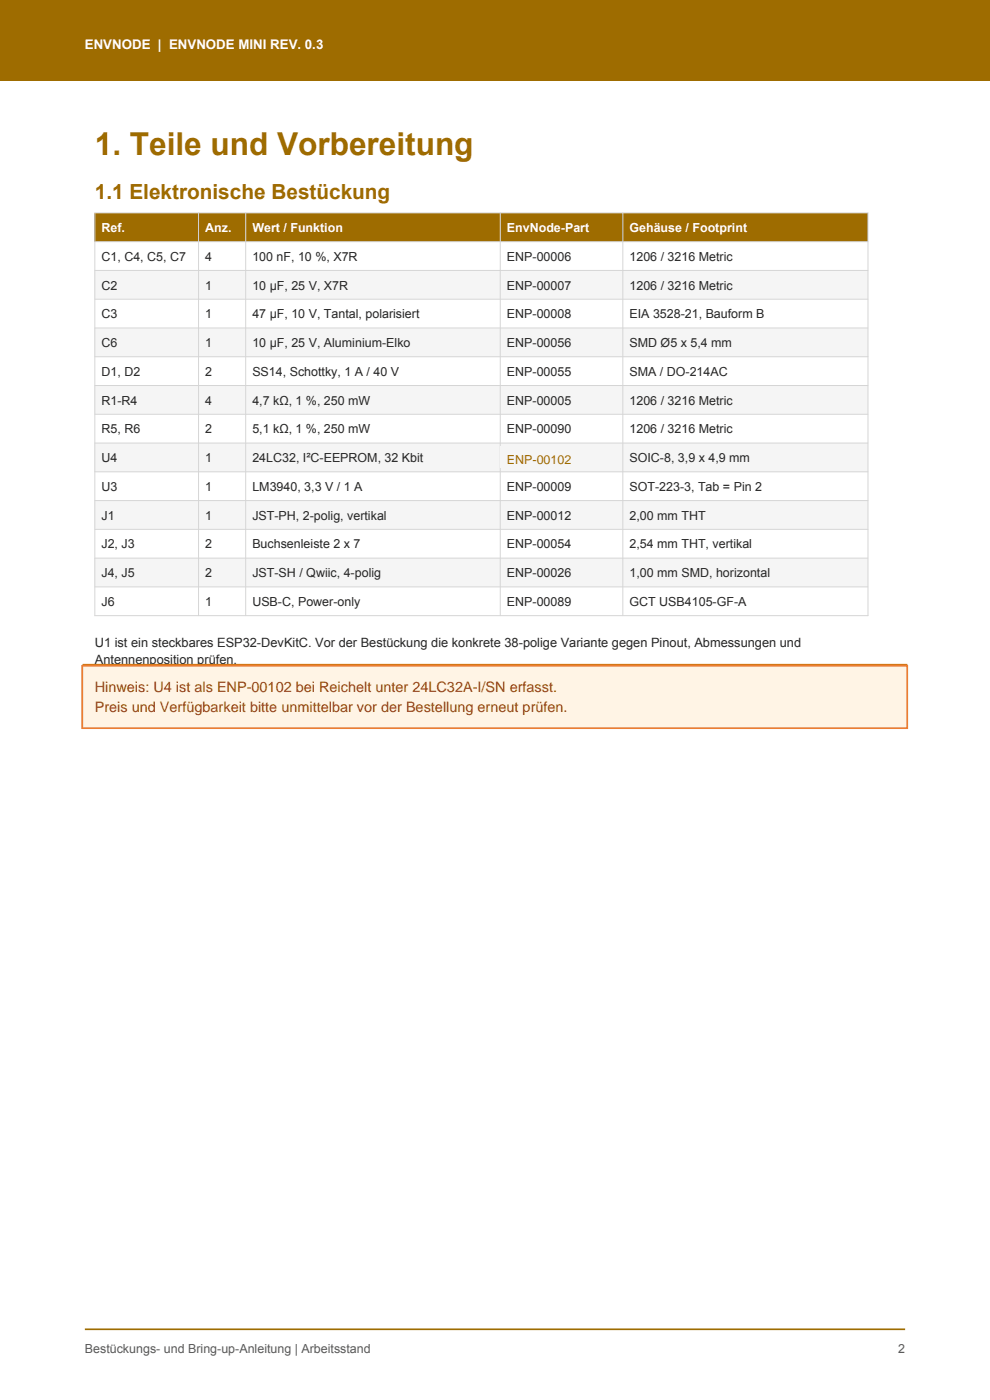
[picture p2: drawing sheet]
<svg xmlns="http://www.w3.org/2000/svg" width="210mm" height="297mm" viewBox="0 0 210 297" stroke-linecap="round" stroke-linejoin="round" font-family="sans-serif">
<defs><g id="words">
<text font-size="6.7" fill="#9e6c00" x="20.1" y="32.8">1. Teile und Vorbereitung</text>
<text font-size="4.4" fill="#9e6c00" x="20.1" y="42.2">1.1 Elektronische Bestückung</text>
<g font-size="3.1" fill="#9c3b12">
<text x="20.1" y="146.7">Hinweis: U4 ist als ENP-00102 (24LC32A-I/SN) im Artikelstamm erfasst.</text>
<text x="20.1" y="146.7">Hinweis: U4 ist als ENP-00102 bei Reichelt unter 24LC32A-I/SN erfasst.</text>
<text x="20.1" y="151.1">Bezugsquelle, Lieferanten-Bestellnummer und Preis sind vor der Beschaffung festzulegen.</text>
<text x="20.1" y="151.1">Preis und Verfügbarkeit bitte unmittelbar vor der Bestellung erneut prüfen.</text>
</g>
<g font-size="3.1" fill="#7c2d12">
<text x="20.1" y="146.5">Hinweis: Für U4 ist in EnvNode_Parts.xlsx noch keine bestätigte neue Artikelnummer hinterlegt. ENP-00024 beschreibt</text>
<text x="20.1" y="150.6">weiterhin den früheren EUI-EEPROM und darf nicht ungeprüft verwendet werden.</text>
</g>
<text font-size="2.8" fill="#fff" x="18" y="10.5">ENVNODE | ENVNODE MINI REV. 0.3</text>
<g font-size="2.7" fill="#262626">
<text x="20.1" y="137.3">U1 ist ein steckbares ESP32-DevKitC. Vor der Bestückung die konkrete 38-polige Variante gegen Pinout, Abmessungen und</text>
<text x="20.1" y="140.9">Antennenposition prüfen.</text>
</g>
<g font-size="2.6" fill="#fff">
<text x="21.5" y="49.2">Ref.</text>
<text x="43.5" y="49.2">Anz.</text>
<text x="53.5" y="49.2">Wert / Funktion</text>
<text x="107.5" y="49.2">EnvNode-Part</text>
<text x="133.5" y="49.2">Gehäuse / Footprint</text>
</g>
<g font-size="2.6" fill="#262626">
<text x="21.5" y="55.3">C1, C4, C5, C7</text>
<text x="43.5" y="55.3">4</text>
<text x="53.5" y="55.3">100 nF, 10 %, X7R</text>
<text x="107.5" y="55.3">ENP-00006</text>
<text x="133.5" y="55.3">1206 / 3216 Metric</text>
<text x="21.5" y="61.4">C2</text>
<text x="43.5" y="61.4">1</text>
<text x="53.5" y="61.4">10 µF, 25 V, X7R</text>
<text x="107.5" y="61.4">ENP-00007</text>
<text x="133.5" y="61.4">1206 / 3216 Metric</text>
<text x="21.5" y="67.5">C3</text>
<text x="43.5" y="67.5">1</text>
<text x="53.5" y="67.5">47 µF, 10 V, Tantal, polarisiert</text>
<text x="107.5" y="67.5">ENP-00008</text>
<text x="133.5" y="67.5">EIA 3528-21, Bauform B</text>
<text x="21.5" y="73.6">C6</text>
<text x="43.5" y="73.6">1</text>
<text x="53.5" y="73.6">10 µF, 25 V, Aluminium-Elko</text>
<text x="107.5" y="73.6">ENP-00056</text>
<text x="133.5" y="73.6">SMD Ø5 x 5,4 mm</text>
<text x="21.5" y="79.7">D1, D2</text>
<text x="43.5" y="79.7">2</text>
<text x="53.5" y="79.7">SS14, Schottky, 1 A / 40 V</text>
<text x="107.5" y="79.7">ENP-00055</text>
<text x="133.5" y="79.7">SMA / DO-214AC</text>
<text x="21.5" y="85.8">R1-R4</text>
<text x="43.5" y="85.8">4</text>
<text x="53.5" y="85.8">4,7 kΩ, 1 %, 250 mW</text>
<text x="107.5" y="85.8">ENP-00005</text>
<text x="133.5" y="85.8">1206 / 3216 Metric</text>
<text x="21.5" y="91.9">R5, R6</text>
<text x="43.5" y="91.9">2</text>
<text x="53.5" y="91.9">5,1 kΩ, 1 %, 250 mW</text>
<text x="107.5" y="91.9">ENP-00090</text>
<text x="133.5" y="91.9">1206 / 3216 Metric</text>
<text x="21.5" y="98">U4</text>
<text x="43.5" y="98">1</text>
<text x="53.5" y="98">24LC32, I²C-EEPROM, 32 Kbit</text>
<text x="107.5" y="98">offen</text>
<text x="133.5" y="98">SOIC-8, 3,9 x 4,9 mm</text>
<text x="21.5" y="104.2">U3</text>
<text x="43.5" y="104.2">1</text>
<text x="53.5" y="104.2">LM3940, 3,3 V / 1 A</text>
<text x="107.5" y="104.2">ENP-00009</text>
<text x="133.5" y="104.2">SOT-223-3, Tab = Pin 2</text>
<text x="21.5" y="110.3">J1</text>
<text x="43.5" y="110.3">1</text>
<text x="53.5" y="110.3">JST-PH, 2-polig, vertikal</text>
<text x="107.5" y="110.3">ENP-00012</text>
<text x="133.5" y="110.3">2,00 mm THT</text>
<text x="21.5" y="116.4">J2, J3</text>
<text x="43.5" y="116.4">2</text>
<text x="53.5" y="116.4">Buchsenleiste 2 x 7</text>
<text x="107.5" y="116.4">ENP-00054</text>
<text x="133.5" y="116.4">2,54 mm THT, vertikal</text>
<text x="21.5" y="122.5">J4, J5</text>
<text x="43.5" y="122.5">2</text>
<text x="53.5" y="122.5">JST-SH / Qwiic, 4-polig</text>
<text x="107.5" y="122.5">ENP-00026</text>
<text x="133.5" y="122.5">1,00 mm SMD, horizontal</text>
<text x="21.5" y="128.6">J6</text>
<text x="43.5" y="128.6">1</text>
<text x="53.5" y="128.6">USB-C, Power-only</text>
<text x="107.5" y="128.6">ENP-00089</text>
<text x="133.5" y="128.6">GCT USB4105-GF-A</text>
</g>
<text font-size="2.6" fill="#9e6c00" x="107.5" y="98.4">ENP-00102</text>
<g font-size="2.6" fill="#595959">
<text x="18" y="287">Bestückungs- und Bring-up-Anleitung | Arbeitsstand</text>
<text x="190.5" y="287">2</text>
</g>
</g></defs>
<path d="M0 0h210v17h-210z" fill-rule="evenodd" fill="#9e6c00"/>
<path d="M18 282h174" fill="none" stroke="#9e6c00" stroke-width=".35"/>
<path d="M20.1 45.2h164v6.1h-164z" fill-rule="evenodd" fill="#9e6c00"/>
<path d="M20.1 51.3h164v6.1h-164z" fill-rule="evenodd" fill="#fff"/>
<path d="M20.1 57.4h164v6.1h-164z" fill-rule="evenodd" fill="#f5f5f5"/>
<path d="M20.1 63.5h164v6.1h-164z" fill-rule="evenodd" fill="#fff"/>
<path d="M20.1 69.6h164v6.1h-164z" fill-rule="evenodd" fill="#f5f5f5"/>
<path d="M20.1 75.7h164v6.1h-164z" fill-rule="evenodd" fill="#fff"/>
<path d="M20.1 81.8h164v6.1h-164z" fill-rule="evenodd" fill="#f5f5f5"/>
<path d="M20.1 87.9h164v6.1h-164z" fill-rule="evenodd" fill="#fff"/>
<path d="M20.1 94h164v6.1h-164z" fill-rule="evenodd" fill="#f5f5f5"/>
<path d="M20.1 100.1h164v6.1h-164z" fill-rule="evenodd" fill="#fff"/>
<path d="M20.1 106.2h164v6.1h-164z" fill-rule="evenodd" fill="#f5f5f5"/>
<path d="M20.1 112.3h164v6.1h-164z" fill-rule="evenodd" fill="#fff"/>
<path d="M20.1 118.4h164v6.1h-164z" fill-rule="evenodd" fill="#f5f5f5"/>
<path d="M20.1 124.5h164v6.1h-164z" fill-rule="evenodd" fill="#fff"/>
<g fill="none" stroke="#d6d6d6" stroke-width=".21">
<path d="M20.1 45.2h164v85.4h-164zM20.1 51.3h164M20.1 57.4h164M42.1 45.2v85.4M52.1 45.2v85.4M106.1 45.2v85.4M132.1 45.2v85.4M20.1 63.5h164M20.1 69.6h164M20.1 75.7h164M20.1 81.8h164M20.1 87.9h164"/>
<path d="M20.1 94h164M20.1 100.1h164M20.1 106.2h164M20.1 112.3h164M20.1 118.4h164M20.1 124.5h164"/>
</g>
<path d="M17.6 141h174.8v13h-174.8z" fill-rule="evenodd" fill="#fff4e6" stroke="#d97706" stroke-width=".25"/>
<path d="M106.2 94.7h24.7v4.6h-24.7z" fill-rule="evenodd" fill="#f5f5f5"/>
<g fill="#fff4e5" stroke="#ed7d31" stroke-width=".35">
<path d="M17.5 141.2h174.9v13.3h-174.9z" fill-rule="evenodd"/>
<path d="M17.5 141.2h174.9v13.3h-174.9z" fill-rule="evenodd"/>
</g>
<use href="#words"/>
</svg>
